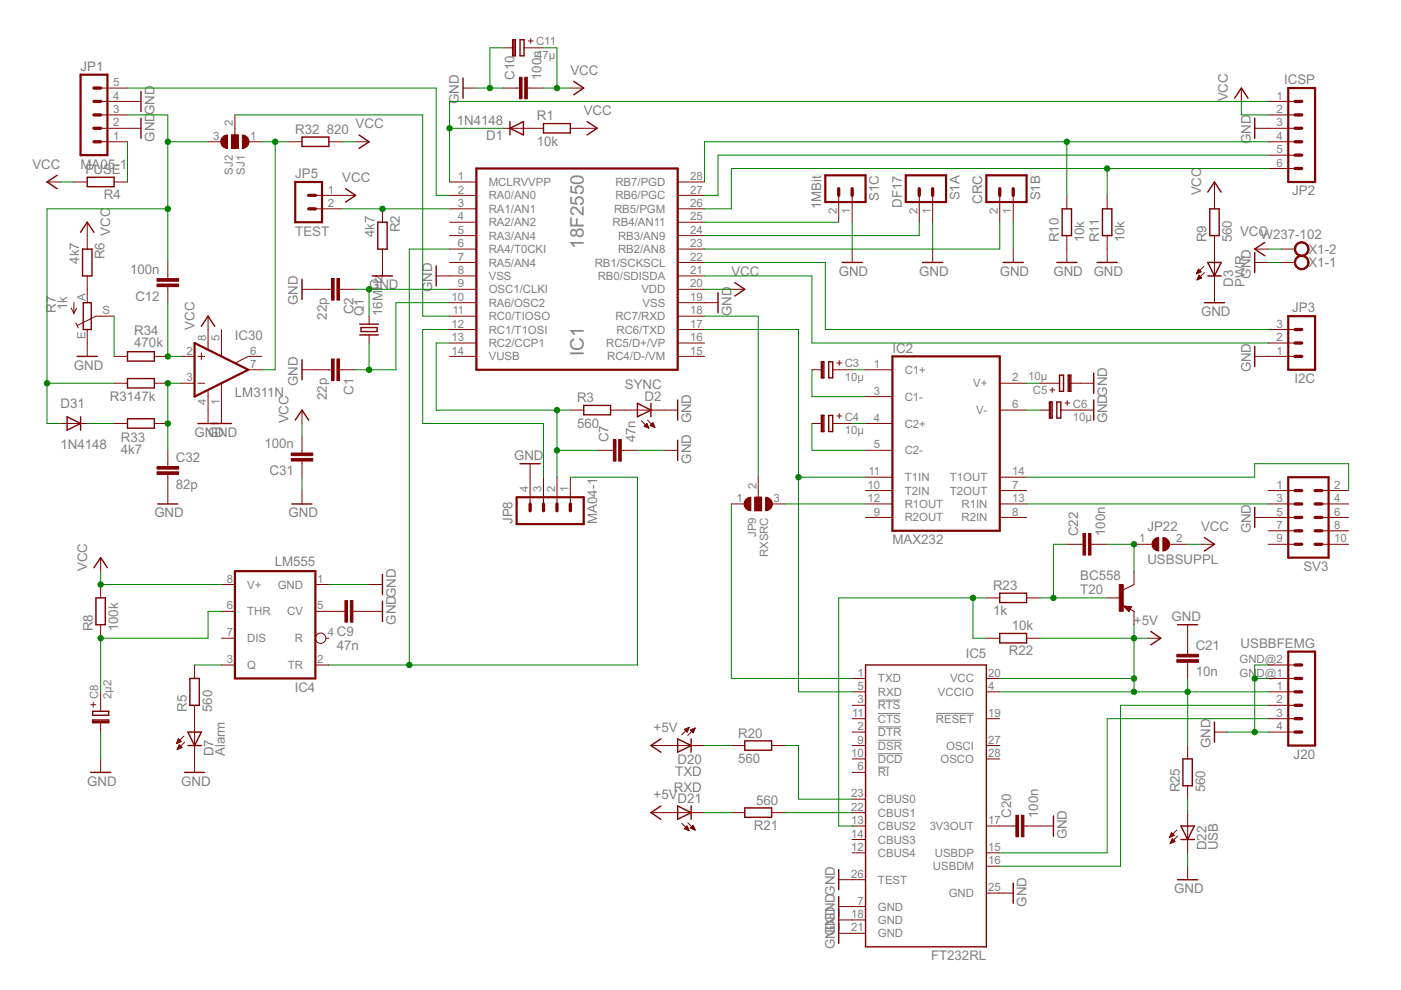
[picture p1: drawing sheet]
<svg xmlns="http://www.w3.org/2000/svg" width="297mm" height="210mm" viewBox="0 0 297 210" stroke-linecap="round" stroke-linejoin="round" font-family="sans-serif">
<defs><g id="words">
<g font-size="4.5" fill="#808080">
<text x="123.8" y="52.8" transform="rotate(-90 123.8 52.8)">18F2550</text>
<text x="123.8" y="75.6" transform="rotate(-90 123.8 75.6)">IC1</text>
</g>
<g font-size="3.2" fill="#808080">
<text x="17.1" y="15">JP1</text>
<text x="109.1" y="17" transform="rotate(-90 109.1 17)">C10</text>
<text x="114.8" y="17" transform="rotate(-90 114.8 17)">100n</text>
<text x="120.9" y="15.8">VCC</text>
<text x="272.2" y="17.8">ICSP</text>
<text x="97.3" y="22.1" transform="rotate(-90 97.3 22.1)">GND</text>
<text x="260.3" y="21.5" transform="rotate(-90 260.3 21.5)">VCC</text>
<text x="32.7" y="24.4" transform="rotate(-90 32.7 24.4)">GND</text>
<text x="62.6" y="28.4">R32</text>
<text x="69.3" y="28.3">820</text>
<text x="75.4" y="27.2">VCC</text>
<text x="96.8" y="26.6">1N4148</text>
<text x="103.1" y="29.7">D1</text>
<text x="113.8" y="25.5">R1</text>
<text x="123.8" y="24.4">VCC</text>
<text x="6.9" y="35.7">VCC</text>
<text x="17.1" y="35.7">MA05-1</text>
<text x="32.7" y="30" transform="rotate(-90 32.7 30)">GND</text>
<text x="113.8" y="30.9">10k</text>
<text x="265.2" y="30.6" transform="rotate(-90 265.2 30.6)">GND</text>
<text x="18.1" y="36.9">FUSE</text>
<text x="62.6" y="37.7">JP5</text>
<text x="72.6" y="38.6">VCC</text>
<text x="254.6" y="41.4" transform="rotate(-90 254.6 41.4)">VCC</text>
<text x="274" y="41.4">JP2</text>
<text x="22" y="42.3">R4</text>
<text x="174.1" y="44.4" transform="rotate(-90 174.1 44.4)">1MBit</text>
<text x="186.4" y="42.6" transform="rotate(-90 186.4 42.6)">S1C</text>
<text x="191.2" y="44" transform="rotate(-90 191.2 44)">DF17</text>
<text x="203.4" y="42.5" transform="rotate(-90 203.4 42.5)">S1A</text>
<text x="208.3" y="43.3" transform="rotate(-90 208.3 43.3)">CRC</text>
<text x="220.5" y="42.5" transform="rotate(-90 220.5 42.5)">S1B</text>
<text x="23.3" y="50" transform="rotate(-90 23.3 50)">VCC</text>
<text x="62.6" y="50">TEST</text>
<text x="79.4" y="50.2" transform="rotate(-90 79.4 50.2)">4k7</text>
<text x="84.8" y="49.3" transform="rotate(-90 84.8 49.3)">R2</text>
<text x="224.5" y="51.4" transform="rotate(-90 224.5 51.4)">R10</text>
<text x="229.9" y="51.4" transform="rotate(-90 229.9 51.4)">10k</text>
<text x="233.1" y="51.4" transform="rotate(-90 233.1 51.4)">R11</text>
<text x="238.4" y="51.4" transform="rotate(-90 238.4 51.4)">10k</text>
<text x="255.8" y="51.4" transform="rotate(-90 255.8 51.4)">R9</text>
<text x="261.2" y="51.4" transform="rotate(-90 261.2 51.4)">560</text>
<text x="262.9" y="50">VCC</text>
<text x="267.3" y="50.7">W237-102</text>
<text x="277.4" y="53.8">X1-2</text>
<text x="16.8" y="55.9" transform="rotate(-90 16.8 55.9)">4k7</text>
<text x="22.2" y="55" transform="rotate(-90 22.2 55)">R6</text>
<text x="27.6" y="58.1">100n</text>
<text x="155.1" y="58.5">VCC</text>
<text x="177.8" y="58.5">GND</text>
<text x="194.9" y="58.5">GND</text>
<text x="212" y="58.5">GND</text>
<text x="223.4" y="58.5">GND</text>
<text x="231.9" y="58.5">GND</text>
<text x="265.2" y="59.1" transform="rotate(-90 265.2 59.1)">GND</text>
<text x="277.4" y="56.6">X1-1</text>
<text x="14.2" y="65.7" transform="rotate(-90 14.2 65.7)">1k</text>
<text x="28.7" y="63.8">C12</text>
<text x="63.2" y="64.7" transform="rotate(-90 63.2 64.7)">GND</text>
<text x="78.2" y="61.3">GND</text>
<text x="91.6" y="61.9" transform="rotate(-90 91.6 61.9)">GND</text>
<text x="261.5" y="60.8" transform="rotate(-90 261.5 60.8)">D3</text>
<text x="263.9" y="60.8" transform="rotate(-90 263.9 60.8)">PWR</text>
<text x="11.8" y="66.4" transform="rotate(-90 11.8 66.4)">R7</text>
<text x="28.5" y="71">R34</text>
<text x="41.3" y="69.9" transform="rotate(-90 41.3 69.9)">VCC</text>
<text x="69.3" y="67.7" transform="rotate(-90 69.3 67.7)">22p</text>
<text x="75" y="66.6" transform="rotate(-90 75 66.6)">C2</text>
<text x="77.1" y="67" transform="rotate(-90 77.1 67)">Q1</text>
<text x="81.1" y="67" transform="rotate(-90 81.1 67)">16MHz</text>
<text x="155.1" y="67" transform="rotate(-90 155.1 67)">GND</text>
<text x="254.6" y="67">GND</text>
<text x="274" y="66.2">JP3</text>
<text x="28.5" y="73.6">470k</text>
<text x="49.8" y="72">IC30</text>
<text x="189.2" y="74.9">IC2</text>
<text x="15.7" y="78.4">GND</text>
<text x="63.2" y="81.8" transform="rotate(-90 63.2 81.8)">GND</text>
<text x="75" y="83.7" transform="rotate(-90 75 83.7)">C1</text>
<text x="132.5" y="82.5">SYNC</text>
<text x="265.2" y="79" transform="rotate(-90 265.2 79)">GND</text>
<text x="274.4" y="81.3">I2C</text>
<text x="12.8" y="86.4">D31</text>
<text x="23.3" y="84.9">R3147k</text>
<text x="49.8" y="84.1">LM311N</text>
<text x="61.2" y="89.8" transform="rotate(-90 61.2 89.8)">VCC</text>
<text x="69.3" y="84.8" transform="rotate(-90 69.3 84.8)">22p</text>
<text x="122.3" y="85.3">R3</text>
<text x="136.7" y="85">D2</text>
<text x="146.5" y="89.8" transform="rotate(-90 146.5 89.8)">GND</text>
<text x="234.7" y="89.8" transform="rotate(-90 234.7 89.8)">GNDGND</text>
<text x="12.8" y="95.2">1N4148</text>
<text x="25.6" y="93.8">R33</text>
<text x="41.3" y="92.6">GNGDND</text>
<text x="56" y="95.1">100n</text>
<text x="122.3" y="90.6">560</text>
<text x="129" y="93.8" transform="rotate(-90 129 93.8)">C7</text>
<text x="134.7" y="93.8" transform="rotate(-90 134.7 93.8)">47n</text>
<text x="25.6" y="96.3">4k7</text>
<text x="37.3" y="97.9">C32</text>
<text x="57.2" y="100.7">C31</text>
<text x="109" y="97.5">GND</text>
<text x="146.5" y="98.3" transform="rotate(-90 146.5 98.3)">GND</text>
<text x="37.3" y="103.6">82p</text>
<text x="32.7" y="109.7">GND</text>
<text x="61.2" y="109.7">GND</text>
<text x="108.7" y="111.1" transform="rotate(-90 108.7 111.1)">JP8</text>
<text x="126.6" y="111.1" transform="rotate(-90 126.6 111.1)">MA04-1</text>
<text x="228.6" y="113.7" transform="rotate(-90 228.6 113.7)">C22</text>
<text x="234.3" y="113.7" transform="rotate(-90 234.3 113.7)">100n</text>
<text x="243.3" y="112.5">JP22</text>
<text x="254.6" y="112.5">VCC</text>
<text x="265.2" y="113.1" transform="rotate(-90 265.2 113.1)">GND</text>
<text x="189.2" y="115.4">MAX232</text>
<text x="243.3" y="119.7">USBSUPPL</text>
<text x="18.5" y="121.1" transform="rotate(-90 18.5 121.1)">VCC</text>
<text x="58.3" y="120.1">LM555</text>
<text x="210.5" y="125.1">R23</text>
<text x="229" y="123.1">BC558</text>
<text x="229" y="125.9">T20</text>
<text x="276.3" y="121.1">SV3</text>
<text x="210.5" y="130.5">1k</text>
<text x="248.4" y="131.6">GND</text>
<text x="19.7" y="133.9" transform="rotate(-90 19.7 133.9)">R8</text>
<text x="25" y="133.9" transform="rotate(-90 25 133.9)">100k</text>
<text x="71.4" y="137.7">47n</text>
<text x="71.4" y="134.9">C9</text>
<text x="83.9" y="132.5" transform="rotate(-90 83.9 132.5)">GNDGND</text>
<text x="214.5" y="133.6">10k</text>
<text x="240.4" y="132.5">+5V</text>
<text x="253.5" y="137.7">C21</text>
<text x="263" y="137.3">USBBFEMG</text>
<text x="204.7" y="139.6">IC5</text>
<text x="213.9" y="139">R22</text>
<text x="253.5" y="143.4">10n</text>
<text x="62.5" y="146.7">IC4</text>
<text x="39.6" y="151" transform="rotate(-90 39.6 151)">R5</text>
<text x="45" y="151" transform="rotate(-90 45 151)">560</text>
<text x="138.6" y="155.2">+5V</text>
<text x="45.2" y="160.3" transform="rotate(-90 45.2 160.3)">D7</text>
<text x="47.7" y="160.3" transform="rotate(-90 47.7 160.3)">Alarm</text>
<text x="156.5" y="161.8">560</text>
<text x="156.5" y="156.4">R20</text>
<text x="256.6" y="158.6" transform="rotate(-90 256.6 158.6)">GND</text>
<text x="274.3" y="160.9">J20</text>
<text x="18.5" y="166.6">GND</text>
<text x="38.4" y="166.6">GND</text>
<text x="142.9" y="167.9">RXD</text>
<text x="143.2" y="164.5">TXD</text>
<text x="143.6" y="162.1">D20</text>
<text x="138.6" y="169.4">+5V</text>
<text x="143.6" y="170.3">D21</text>
<text x="160.3" y="170.6">560</text>
<text x="214.4" y="173.4" transform="rotate(-90 214.4 173.4)">C20</text>
<text x="220.1" y="173.4" transform="rotate(-90 220.1 173.4)">100n</text>
<text x="250.1" y="168" transform="rotate(-90 250.1 168)">R25</text>
<text x="255.5" y="168" transform="rotate(-90 255.5 168)">560</text>
<text x="159.9" y="176">R21</text>
<text x="226.2" y="178" transform="rotate(-90 226.2 178)">GND</text>
<text x="255.8" y="180.3" transform="rotate(-90 255.8 180.3)">D22</text>
<text x="258.2" y="180.3" transform="rotate(-90 258.2 180.3)">USB</text>
<text x="249" y="189.4">GND</text>
<text x="217.7" y="192.2" transform="rotate(-90 217.7 192.2)">GND</text>
<text x="177" y="201.3" transform="rotate(-90 177 201.3)">GNGDNGDNDGND</text>
<text x="197.4" y="203.6">FT232RL</text>
</g>
<g font-size="2.7" fill="#800000">
<text x="111.8" y="9.5">+C11</text>
<text x="177.3" y="77.8">+C3</text>
<text x="177.3" y="89.1">+C4</text>
<text x="225.7" y="86.3">+C6</text>
<text x="20.7" y="150.1" transform="rotate(-90 20.7 150.1)">+C8</text>
</g>
<g font-size="2.7" fill="#808080">
<text x="113.7" y="12.4">47µ</text>
<text x="24" y="24">3</text>
<text x="24" y="21.1">4</text>
<text x="24" y="18.3">5</text>
<text x="270.6" y="21.1">1</text>
<text x="270.6" y="24">2</text>
<text x="24" y="29.6">1</text>
<text x="24" y="26.8">2</text>
<text x="45.2" y="29.6">3</text>
<text x="49.4" y="26.8" transform="rotate(-90 49.4 26.8)">2</text>
<text x="53" y="29.6">1</text>
<text x="270.6" y="26.8">3</text>
<text x="270.6" y="29.6">4</text>
<text x="270.6" y="32.5">5</text>
<text x="270.6" y="35.3">6</text>
<text x="49.4" y="37" transform="rotate(-90 49.4 37)">SJ2</text>
<text x="51.9" y="37" transform="rotate(-90 51.9 37)">SJ1</text>
<text x="69.5" y="41">1</text>
<text x="97.1" y="38.2">1</text>
<text x="97.1" y="41">2</text>
<text x="103.6" y="39.4">MCLRVVPP</text>
<text x="130.5" y="39.4">RB7/PGD</text>
<text x="146.3" y="41">27</text>
<text x="146.3" y="38.2">28</text>
<text x="69.5" y="43.9">2</text>
<text x="97.1" y="46.7">4</text>
<text x="97.1" y="43.9">3</text>
<text x="103.6" y="48">RA2/AN2</text>
<text x="103.6" y="42.3">RA0/AN0</text>
<text x="103.6" y="45.1">RA1/AN1</text>
<text x="129.9" y="48">RB4/AN11</text>
<text x="130.2" y="45.1">RB5/PGM</text>
<text x="130.5" y="42.3">RB6/PGC</text>
<text x="146.3" y="46.7">25</text>
<text x="146.3" y="43.9">26</text>
<text x="177.4" y="45.4" transform="rotate(-90 177.4 45.4)">2</text>
<text x="180.3" y="45.4" transform="rotate(-90 180.3 45.4)">1</text>
<text x="194.5" y="45.4" transform="rotate(-90 194.5 45.4)">2</text>
<text x="197.3" y="45.4" transform="rotate(-90 197.3 45.4)">1</text>
<text x="211.6" y="45.4" transform="rotate(-90 211.6 45.4)">2</text>
<text x="214.4" y="45.4" transform="rotate(-90 214.4 45.4)">1</text>
<text x="97.1" y="52.4">6</text>
<text x="97.1" y="49.6">5</text>
<text x="103.6" y="53.7">RA4/T0CKI</text>
<text x="103.6" y="50.8">RA3/AN4</text>
<text x="131" y="53.7">RB2/AN8</text>
<text x="131" y="50.8">RB3/AN9</text>
<text x="146.3" y="52.4">23</text>
<text x="146.3" y="49.6">24</text>
<text x="97.1" y="55.3">7</text>
<text x="97.1" y="58.1">8</text>
<text x="103.6" y="56.5">RA5/AN4</text>
<text x="103.6" y="59.4">VSS</text>
<text x="126.1" y="56.5">RB1/SCKSCL</text>
<text x="126.7" y="59.4">RB0/SDISDA</text>
<text x="146.3" y="58.1">21</text>
<text x="146.3" y="55.3">22</text>
<text x="18.1" y="63.8" transform="rotate(-90 18.1 63.8)">A</text>
<text x="95.7" y="63.8">10</text>
<text x="97.1" y="60.9">9</text>
<text x="103.6" y="65">RA6/OSC2</text>
<text x="103.6" y="62.2">OSC1/CLKI</text>
<text x="136" y="62.2">VDD</text>
<text x="136.2" y="65">VSS</text>
<text x="146.3" y="63.8">19</text>
<text x="146.3" y="60.9">20</text>
<text x="18.1" y="71.9" transform="rotate(-90 18.1 71.9)">E</text>
<text x="21.7" y="66.6">S</text>
<text x="95.7" y="69.5">12</text>
<text x="95.9" y="66.6">11</text>
<text x="103.6" y="67.9">RC0/TIOSO</text>
<text x="103.6" y="70.7">RC1/T1OSI</text>
<text x="130.5" y="67.9">RC7/RXD</text>
<text x="130.7" y="70.7">RC6/TXD</text>
<text x="146.3" y="69.5">17</text>
<text x="146.3" y="66.6">18</text>
<text x="270.6" y="69.5">3</text>
<text x="39.5" y="75.2">2</text>
<text x="43.7" y="72.3" transform="rotate(-90 43.7 72.3)">8</text>
<text x="46.6" y="72.3" transform="rotate(-90 46.6 72.3)">5</text>
<text x="53" y="75.2">6</text>
<text x="95.7" y="72.3">13</text>
<text x="95.7" y="75.2">14</text>
<text x="103.6" y="73.6">RC2/CCP1</text>
<text x="103.6" y="76.4">VUSB</text>
<text x="128.5" y="73.6">RC5/D+/VP</text>
<text x="128.8" y="76.4">RC4/D-/VM</text>
<text x="146.3" y="75.2">15</text>
<text x="146.3" y="72.3">16</text>
<text x="270.6" y="75.2">1</text>
<text x="270.6" y="72.3">2</text>
<text x="39.5" y="80.9">3</text>
<text x="53" y="78">7</text>
<text x="179.1" y="80.7">10µ</text>
<text x="185.3" y="78">1</text>
<text x="185.3" y="83.7">3</text>
<text x="191.8" y="79.3">C1+</text>
<text x="206.3" y="82.1">V+</text>
<text x="214.6" y="80.9">2</text>
<text x="218" y="80.7">10µ</text>
<text x="219" y="83.5">C5+</text>
<text x="43.7" y="85.8" transform="rotate(-90 43.7 85.8)">4</text>
<text x="46.6" y="85.8" transform="rotate(-90 46.6 85.8)">1</text>
<text x="185.3" y="89.4">4</text>
<text x="191.8" y="85">C1-</text>
<text x="206.9" y="87.8">V-</text>
<text x="214.6" y="86.5">6</text>
<text x="227.5" y="89.2">10µ</text>
<text x="179.1" y="92.1">10µ</text>
<text x="185.3" y="95.1">5</text>
<text x="191.8" y="90.6">C2+</text>
<text x="184.1" y="100.8">11</text>
<text x="191.8" y="96.3">C2-</text>
<text x="214.6" y="100.8">14</text>
<text x="112" y="104.2" transform="rotate(-90 112 104.2)">4</text>
<text x="114.8" y="104.2" transform="rotate(-90 114.8 104.2)">3</text>
<text x="117.7" y="104.2" transform="rotate(-90 117.7 104.2)">2</text>
<text x="120.5" y="104.2" transform="rotate(-90 120.5 104.2)">1</text>
<text x="156.2" y="106.5">1</text>
<text x="160.4" y="103.6" transform="rotate(-90 160.4 103.6)">2</text>
<text x="164" y="106.5">3</text>
<text x="183.9" y="103.6">10</text>
<text x="183.9" y="106.5">12</text>
<text x="191.8" y="102">T1IN</text>
<text x="191.8" y="104.9">T2IN</text>
<text x="191.8" y="107.7">R1OUT</text>
<text x="201.4" y="102">T1OUT</text>
<text x="201.4" y="104.9">T2OUT</text>
<text x="203.9" y="107.7">R1IN</text>
<text x="214.6" y="103.6">7</text>
<text x="214.6" y="106.5">13</text>
<text x="270.6" y="103.6">1</text>
<text x="270.6" y="106.5">3</text>
<text x="282.9" y="103.6">2</text>
<text x="282.9" y="106.5">4</text>
<text x="160.3" y="113.9" transform="rotate(-90 160.3 113.9)">JP9</text>
<text x="185.3" y="109.3">9</text>
<text x="191.8" y="110.6">R2OUT</text>
<text x="203.9" y="110.6">R2IN</text>
<text x="214.6" y="109.3">8</text>
<text x="270.6" y="109.3">5</text>
<text x="270.6" y="112.2">7</text>
<text x="282.9" y="109.3">6</text>
<text x="282.9" y="112.2">8</text>
<text x="162.9" y="118.2" transform="rotate(-90 162.9 118.2)">RXSRC</text>
<text x="241.5" y="115">1</text>
<text x="249.4" y="115">2</text>
<text x="270.6" y="115">9</text>
<text x="282.9" y="115">10</text>
<text x="48.1" y="123.5">8</text>
<text x="52.4" y="124.8">V+</text>
<text x="58.9" y="124.8">GND</text>
<text x="67.3" y="123.5">1</text>
<text x="48.1" y="129.2">6</text>
<text x="52.4" y="130.5">THR</text>
<text x="60.9" y="130.5">CV</text>
<text x="67.3" y="129.2">5</text>
<text x="48.1" y="134.9">7</text>
<text x="52.4" y="136.2">DIS</text>
<text x="62.5" y="136.2">R</text>
<text x="69.5" y="134.9">4</text>
<text x="48.1" y="140.6">3</text>
<text x="52.4" y="141.9">Q</text>
<text x="61" y="141.9">TR</text>
<text x="67.3" y="140.6">2</text>
<text x="181.8" y="143.4">1</text>
<text x="209.5" y="143.4">20</text>
<text x="262.8" y="143.4">GN</text>
<text x="262.8" y="140.6">GND@2</text>
<text x="266.4" y="143.4">D@1</text>
<text x="23.6" y="148.3" transform="rotate(-90 23.6 148.3)">2µ2</text>
<text x="181.8" y="146.3">5</text>
<text x="181.8" y="149.1">3</text>
<text x="186.1" y="144.7">TXD</text>
<text x="186.1" y="147.5">RXD</text>
<text x="198.9" y="147.5">VCCIO</text>
<text x="201.4" y="144.7">VCC</text>
<text x="209.5" y="146.3">4</text>
<text x="270.6" y="146.3">1</text>
<text x="270.6" y="149.1">2</text>
<text x="180.6" y="152">11</text>
<text x="181.8" y="154.8">2</text>
<text x="186.1" y="150.4">RTS</text>
<text x="186.1" y="153.2">CTS</text>
<text x="198.4" y="153.2">RESET</text>
<text x="209.5" y="152">19</text>
<text x="270.6" y="152">3</text>
<text x="270.6" y="154.8">4</text>
<text x="180.5" y="160.5">10</text>
<text x="181.8" y="157.7">9</text>
<text x="186.1" y="156.1">DTR</text>
<text x="186.1" y="158.9">DSR</text>
<text x="186.1" y="161.8">DCD</text>
<text x="199.4" y="161.8">OSCO</text>
<text x="200.6" y="158.9">OSCI</text>
<text x="209.5" y="160.5">28</text>
<text x="209.5" y="157.7">27</text>
<text x="181.8" y="163.4">6</text>
<text x="186.1" y="164.6">RI</text>
<text x="180.5" y="169">23</text>
<text x="180.5" y="171.9">22</text>
<text x="186.1" y="170.3">CBUS0</text>
<text x="186.1" y="173.2">CBUS1</text>
<text x="180.5" y="174.7">13</text>
<text x="180.5" y="177.6">14</text>
<text x="186.1" y="176">CBUS2</text>
<text x="186.1" y="178.8">CBUS3</text>
<text x="197.1" y="176">3V3OUT</text>
<text x="209.5" y="174.7">17</text>
<text x="180.5" y="180.4">12</text>
<text x="186.1" y="181.7">CBUS4</text>
<text x="197.8" y="184.5">USBDM</text>
<text x="198.2" y="181.7">USBDP</text>
<text x="209.5" y="180.4">15</text>
<text x="209.5" y="183.3">16</text>
<text x="180.5" y="186.1">26</text>
<text x="181.8" y="191.8">7</text>
<text x="186.1" y="187.4">TEST</text>
<text x="201.2" y="190.2">GND</text>
<text x="209.5" y="189">25</text>
<text x="180.5" y="194.7">18</text>
<text x="180.5" y="197.5">21</text>
<text x="186.1" y="193.1">GND</text>
<text x="186.1" y="195.9">GND</text>
<text x="186.1" y="198.8">GND</text>
</g>
</g></defs>
<g fill="#808080" stroke="#808080" stroke-width=".21">
<path d="M186.1 148.4h4.8z"/>
<path d="M186.1 151.3h4.9z"/>
<path d="M186.1 154.1h5z"/>
<path d="M186.1 157h5.1z"/>
<path d="M186.1 159.8h5.2z"/>
<path d="M186.1 162.6h2.5z"/>
<path d="M198.4 151.3h8.1z"/>
</g>
<g fill="#800000" stroke="#800000" stroke-width=".21">
<path d="M95.3 64.2h5.7z"/>
<path d="M95.3 52.8h5.7z"/>
<path d="M95.3 38.6h5.7z"/>
<path d="M95.3 67h5.7z"/>
<path d="M95.3 69.9h5.7z"/>
<path d="M95.3 72.7h5.7z"/>
<path d="M95.3 47.1h5.7z"/>
<path d="M95.3 50h5.7z"/>
<path d="M95.3 61.3h5.7z"/>
<path d="M143.7 75.6h5.7z"/>
<path d="M143.7 72.7h5.7z"/>
<path d="M95.3 41.4h5.7z"/>
<path d="M143.7 69.9h5.7z"/>
<path d="M143.7 67h5.7z"/>
<path d="M143.7 58.5h5.7z"/>
<path d="M143.7 55.6h5.7z"/>
<path d="M143.7 52.8h5.7z"/>
<path d="M143.7 50h5.7z"/>
<path d="M143.7 47.1h5.7z"/>
<path d="M95.3 55.6h5.7z"/>
<path d="M95.3 58.5h5.7z"/>
<path d="M143.7 64.2h5.7z"/>
<path d="M95.3 75.6h5.7z"/>
<path d="M143.7 61.3h5.7z"/>
<path d="M143.7 44.3h5.7z"/>
<path d="M143.7 41.4h5.7z"/>
<path d="M143.7 38.6h5.7z"/>
<path d="M95.3 44.3h5.7z"/>
<path d="M183.5 78.4h5.7z"/>
<path d="M183.5 84.1h5.7z"/>
<path d="M183.5 89.8h5.7z"/>
<path d="M183.5 95.5h5.7z"/>
<path d="M183.5 101.2h5.7z"/>
<path d="M183.5 104h5.7z"/>
<path d="M183.5 106.8h5.7z"/>
<path d="M183.5 109.7h5.7z"/>
<path d="M212 81.3h5.7z"/>
<path d="M212 87h5.7z"/>
<path d="M212 101.2h5.7z"/>
<path d="M212 104h5.7z"/>
<path d="M212 106.8h5.7z"/>
<path d="M212 109.7h5.7z"/>
<path d="M172.1 78.4h2.3z"/>
<path d="M176.6 78.4h4.1z"/>
<path d="M172.1 89.8h2.3z"/>
<path d="M176.6 89.8h4.1z"/>
<path d="M226.8 81.3h2.2z"/>
<path d="M220.5 81.3h4.1z"/>
<path d="M220.5 87h2.3z"/>
<path d="M224.9 87h4.1z"/>
<path d="M149.4 64.2h2.8z"/>
<path d="M92.5 58.5h2.8z"/>
<path d="M64 61.3h2.9z"/>
<path d="M81.1 55.6v2.9z"/>
<path d="M140.8 95.5h2.9z"/>
<path d="M140.8 87h2.9z"/>
<path d="M251.8 132.5v2.8z"/>
<path d="M257.5 155.2h2.8z"/>
<path d="M177.8 192.2h2.9z"/>
<path d="M177.8 186.5h2.9z"/>
<path d="M177.8 197.9h2.9z"/>
<path d="M212 189.4h2.8z"/>
<path d="M177.8 195.1h2.9z"/>
<path d="M64 78.4h2.9z"/>
<path d="M229 81.3h2.9z"/>
<path d="M229 87h2.9z"/>
<path d="M78.3 67v1.7z"/>
<path d="M78.3 71v1.7z"/>
<path d="M72.6 61.3h2.8z"/>
<path d="M66.9 61.3h2.8z"/>
<path d="M72 61.3h.6z"/>
<path d="M69.7 61.3h.6z"/>
<path d="M72.6 78.4h2.8z"/>
<path d="M66.9 78.4h2.8z"/>
<path d="M72 78.4h.6z"/>
<path d="M69.7 78.4h.6z"/>
<path d="M81.1 52.8v2.8z"/>
<path d="M81.1 44.3v2.8z"/>
<path d="M129.5 87h2.8z"/>
<path d="M120.9 87h2.9z"/>
<path d="M126.6 95.5h2.9z"/>
<path d="M132.3 95.5h2.8z"/>
<path d="M129.5 95.5h.5z"/>
<path d="M131.7 95.5h.6z"/>
<path d="M138 87h2.8z"/>
<path d="M132.3 87h2.8z"/>
<path d="M135.1 87h2.9z"/>
<path d="M136 89.2l1.6 1.6z"/>
<path d="M137.3 89.1l1.6 1.5z"/>
<path d="M136.6 90.4l1 .4z"/>
<path d="M136.6 90.4l.5-.6z"/>
<path d="M137.1 89.8l.5 1z"/>
<path d="M137.3 90.7h.2z"/>
<path d="M137 90.5h.5z"/>
<path d="M136.6 90.4h.8z"/>
<path d="M136.7 90.3h.6z"/>
<path d="M136.8 90.1h.5z"/>
<path d="M137 90h.2z"/>
<path d="M137.9 90.2l1 .4z"/>
<path d="M137.9 90.2l.5-.6z"/>
<path d="M138.4 89.6l.5 1z"/>
<path d="M138.6 90.5h.2z"/>
<path d="M138.3 90.4h.4z"/>
<path d="M137.9 90.3h.8z"/>
<path d="M138 90.1h.6z"/>
<path d="M138.1 90h.5z"/>
<path d="M138.2 89.8h.3z"/>
<path d="M155.1 172.3h2.8z"/>
<path d="M163.6 172.3h2.9z"/>
<path d="M163.6 158.1h2.9z"/>
<path d="M155.1 158.1h2.8z"/>
<path d="M146.5 158.1h2.9z"/>
<path d="M140.8 158.1h2.9z"/>
<path d="M143.7 158.1h2.8z"/>
<path d="M144.5 155.8l1.6-1.6z"/>
<path d="M145.8 155.9l1.6-1.5z"/>
<path d="M145.1 154.6l1-.4z"/>
<path d="M145.1 154.6l.6 .6z"/>
<path d="M146.1 154.2l-.4 1z"/>
<path d="M145.5 155h.3z"/>
<path d="M145.3 154.9h.5z"/>
<path d="M145.2 154.7h.7z"/>
<path d="M145.2 154.6h.7z"/>
<path d="M145.5 154.5h.5z"/>
<path d="M145.9 154.3h.2z"/>
<path d="M146.4 154.8l1-.4z"/>
<path d="M146.4 154.8l.6 .6z"/>
<path d="M147.4 154.4l-.4 1z"/>
<path d="M146.7 155.2h.3z"/>
<path d="M146.6 155h.5z"/>
<path d="M146.5 154.9h.7z"/>
<path d="M146.5 154.7h.7z"/>
<path d="M146.8 154.6h.5z"/>
<path d="M147.2 154.5h.1z"/>
<path d="M146.5 172.3h2.9z"/>
<path d="M140.8 172.3h2.9z"/>
<path d="M143.7 172.3h2.8z"/>
<path d="M144.5 174.6l1.6 1.5z"/>
<path d="M145.8 174.4l1.6 1.6z"/>
<path d="M145.1 175.7l1 .4z"/>
<path d="M145.7 175.1l-.6 .6z"/>
<path d="M145.7 175.1l.4 1z"/>
<path d="M145.8 176h.2z"/>
<path d="M145.5 175.9h.5z"/>
<path d="M145.2 175.7h.7z"/>
<path d="M145.2 175.6h.7z"/>
<path d="M145.4 175.5h.4z"/>
<path d="M145.5 175.3h.3z"/>
<path d="M146.4 175.6l1 .4z"/>
<path d="M146.4 175.6l.6-.6z"/>
<path d="M147 175l.4 1z"/>
<path d="M147.1 175.9h.2z"/>
<path d="M146.8 175.7h.5z"/>
<path d="M146.5 175.6h.7z"/>
<path d="M146.5 175.5h.7z"/>
<path d="M146.6 175.3h.5z"/>
<path d="M146.8 175.2h.2z"/>
<path d="M212 175.1h2.8z"/>
<path d="M217.7 175.1h2.8z"/>
<path d="M214.8 175.1h.6z"/>
<path d="M217.1 175.1h.6z"/>
<path d="M220.5 175.1h2.9z"/>
<path d="M209.1 135.3h2.9z"/>
<path d="M217.7 135.3h2.8z"/>
<path d="M251.8 135.3v2.9z"/>
<path d="M251.8 141v2.8z"/>
<path d="M251.8 138.2v.5z"/>
<path d="M251.8 140.4v.6z"/>
<path d="M268.9 21.5h5.7z"/>
<path d="M268.9 24.4h5.7z"/>
<path d="M268.9 27.2h5.7z"/>
<path d="M268.9 30.1h5.7z"/>
<path d="M268.9 32.9h5.7z"/>
<path d="M268.9 35.7h5.7z"/>
<path d="M27 21.5h2.9z"/>
<path d="M27 27.2h2.9z"/>
<path d="M18.5 58.5v2.8z"/>
<path d="M18.5 50v2.8z"/>
<path d="M78.3 123.9h2.8z"/>
<path d="M78.3 129.6h2.8z"/>
<path d="M41.3 160.9v2.9z"/>
<path d="M21.3 160.9v2.9z"/>
<path d="M197.7 52.8v2.8z"/>
<path d="M214.8 52.8v2.8z"/>
<path d="M112.4 98.3v2.9z"/>
<path d="M266 109.7h2.9z"/>
<path d="M266 55.6h2.9z"/>
<path d="M18.5 72.7v2.9z"/>
<path d="M72.6 41.4h2.8z"/>
<path d="M21.3 118.2v2.9z"/>
<path d="M41.3 141v2.8z"/>
<path d="M41.3 149.5v2.9z"/>
<path d="M21.3 123.9v2.9z"/>
<path d="M21.3 132.5v2.8z"/>
<path d="M21.3 153v2.2z"/>
<path d="M21.3 146.7v4.1z"/>
<path d="M69.7 129.6h2.9z"/>
<path d="M75.4 129.6h2.9z"/>
<path d="M72.6 129.6h.5z"/>
<path d="M74.8 129.6h.6z"/>
<path d="M41.3 158.1v2.8z"/>
<path d="M41.3 152.4v2.8z"/>
<path d="M41.3 155.2v2.9z"/>
<path d="M39 156.1l-1.6 1.5z"/>
<path d="M39.1 157.4l-1.5 1.5z"/>
<path d="M37.8 156.7l-.4 .9z"/>
<path d="M37.8 156.7l.6 .5z"/>
<path d="M37.4 157.6l1-.4z"/>
<path d="M37.5 157.5h.2z"/>
<path d="M37.5 157.4h.5z"/>
<path d="M37.6 157.2h.8z"/>
<path d="M37.7 157.1h.6z"/>
<path d="M37.7 157h.5z"/>
<path d="M37.8 156.8h.2z"/>
<path d="M38 157.9l-.4 1z"/>
<path d="M38 157.9l.6 .6z"/>
<path d="M37.6 158.9l1-.4z"/>
<path d="M37.6 158.8h.3z"/>
<path d="M37.7 158.6h.5z"/>
<path d="M37.7 158.5h.9z"/>
<path d="M37.8 158.3h.6z"/>
<path d="M37.9 158.2h.4z"/>
<path d="M37.9 158.1h.2z"/>
<path d="M194.9 41.4v5.7z"/>
<path d="M197.7 41.4v5.7z"/>
<path d="M212 41.4v5.7z"/>
<path d="M214.8 41.4v5.7z"/>
<path d="M120.9 101.2v5.6z"/>
<path d="M118.1 101.2v5.6z"/>
<path d="M115.2 101.2v5.6z"/>
<path d="M112.4 101.2v5.6z"/>
<path d="M266 75.6h2.9z"/>
<path d="M263.2 18.7v2.8z"/>
<path d="M266 27.2h2.9z"/>
<path d="M155.1 61.3h2.8z"/>
<path d="M217.7 126.8h2.8z"/>
<path d="M209.1 126.8h2.9z"/>
<path d="M226.2 115.4h2.8z"/>
<path d="M231.9 115.4h2.8z"/>
<path d="M229 115.4h.6z"/>
<path d="M231.3 115.4h.6z"/>
<path d="M254.7 115.4h2.8z"/>
<path d="M266 52.8h2.9z"/>
<path d="M109.5 27.2h2.9z"/>
<path d="M106.7 27.2h2.8z"/>
<path d="M120.9 27.2h2.9z"/>
<path d="M112.4 27.2h2.8z"/>
<path d="M123.8 27.2h2.8z"/>
<path d="M257.5 38.6v2.8z"/>
<path d="M251.8 183.7v2.8z"/>
<path d="M257.5 61.3v2.9z"/>
<path d="M257.5 58.5v2.8z"/>
<path d="M257.5 52.8v2.8z"/>
<path d="M257.5 55.6v2.9z"/>
<path d="M255.2 56.5l-1.5 1.6z"/>
<path d="M255.4 57.8l-1.6 1.6z"/>
<path d="M254.1 57.1l-.4 1z"/>
<path d="M254.1 57.1l.6 .5z"/>
<path d="M253.7 58.1l1-.5z"/>
<path d="M253.7 58h.1z"/>
<path d="M253.7 57.9h.4z"/>
<path d="M253.8 57.7h.7z"/>
<path d="M253.9 57.6h.7z"/>
<path d="M253.9 57.4h.5z"/>
<path d="M254 57.3h.3z"/>
<path d="M254 57.2h.2z"/>
<path d="M254.2 58.4l-.4 1z"/>
<path d="M254.2 58.4l.6 .5z"/>
<path d="M253.8 59.4l1-.5z"/>
<path d="M253.8 59.2h.2z"/>
<path d="M253.9 59.1h.4z"/>
<path d="M254 59h.7z"/>
<path d="M254 58.8h.7z"/>
<path d="M254.1 58.7h.5z"/>
<path d="M254.1 58.5h.3z"/>
<path d="M251.8 178v2.8z"/>
<path d="M251.8 172.3v2.8z"/>
<path d="M251.8 175.1v2.9z"/>
<path d="M249.5 176l-1.5 1.5z"/>
<path d="M249.7 177.3l-1.6 1.5z"/>
<path d="M248.4 176.6l-.4 .9z"/>
<path d="M248.4 176.6l.6 .5z"/>
<path d="M248 177.5l1-.4z"/>
<path d="M248 177.4h.3z"/>
<path d="M248.1 177.2h.5z"/>
<path d="M248.2 177.1h.7z"/>
<path d="M248.2 177h.6z"/>
<path d="M248.3 176.8h.4z"/>
<path d="M248.3 176.7h.2z"/>
<path d="M248.5 177.8l-.4 1z"/>
<path d="M248.5 177.8l.6 .6z"/>
<path d="M248.1 178.8l1-.4z"/>
<path d="M248.2 178.6h.3z"/>
<path d="M248.2 178.5h.7z"/>
<path d="M248.3 178.4h.8z"/>
<path d="M248.4 178.2h.5z"/>
<path d="M248.4 178.1h.4z"/>
<path d="M248.5 177.9h.1z"/>
<path d="M257.5 41.4v2.9z"/>
<path d="M257.5 50v2.8z"/>
<path d="M251.8 158.1v2.8z"/>
<path d="M251.8 166.6v2.8z"/>
<path d="M271.7 55.6h2.9z"/>
<path d="M271.7 52.8h2.9z"/>
<path d="M64 104v2.8z"/>
<path d="M64 87v2.8z"/>
<path d="M32.7 81.3h2.9z"/>
<path d="M24.2 81.3h2.8z"/>
<path d="M35.6 104v2.8z"/>
<path d="M64 98.3v2.9z"/>
<path d="M64 92.6v2.9z"/>
<path d="M64 97.7v.6z"/>
<path d="M64 95.5v.6z"/>
<path d="M44.1 30.1h2.8z"/>
<path d="M52.6 30.1h2.9z"/>
<path d="M49.1 28.6v2.9z"/>
<path d="M49.1 28.6h.7z"/>
<path d="M49.8 28.6h.7z"/>
<path d="M50.5 28.6v2.9z"/>
<path d="M49.8 24.4v2.8z"/>
<path d="M49.1 31.5h1.4z"/>
<path d="M49.8 27.2v1.4z"/>
<path d="M106.7 18.7h2.8z"/>
<path d="M112.4 18.7h2.8z"/>
<path d="M109.5 18.7h.6z"/>
<path d="M111.8 18.7h.6z"/>
<path d="M98.2 18.7h2.8z"/>
<path d="M120.9 18.7h2.9z"/>
<path d="M21.3 30.1h5.7z"/>
<path d="M21.3 27.2h5.7z"/>
<path d="M21.3 24.4h5.7z"/>
<path d="M21.3 21.5h5.7z"/>
<path d="M21.3 18.7h5.7z"/>
<path d="M10 38.6h2.8z"/>
<path d="M15.7 38.6h2.8z"/>
<path d="M24.2 38.6h2.8z"/>
<path d="M268.9 146.7h5.7z"/>
<path d="M268.9 149.5h5.7z"/>
<path d="M268.9 152.4h5.7z"/>
<path d="M268.9 155.2h5.7z"/>
<path d="M268.9 143.8h5.7z"/>
<path d="M268.9 141h5.7z"/>
<path d="M209.1 143.8h2.9z"/>
<path d="M209.1 175.1h2.9z"/>
<path d="M209.1 180.8h2.9z"/>
<path d="M209.1 183.7h2.9z"/>
<path d="M209.1 160.9h2.9z"/>
<path d="M209.1 158.1h2.9z"/>
<path d="M180.7 192.2h2.8z"/>
<path d="M180.7 143.8h2.8z"/>
<path d="M180.7 146.7h2.8z"/>
<path d="M180.7 149.5h2.8z"/>
<path d="M180.7 152.4h2.8z"/>
<path d="M180.7 155.2h2.8z"/>
<path d="M180.7 158.1h2.8z"/>
<path d="M180.7 160.9h2.8z"/>
<path d="M180.7 163.8h2.8z"/>
<path d="M180.7 169.4h2.8z"/>
<path d="M180.7 172.3h2.8z"/>
<path d="M180.7 175.1h2.8z"/>
<path d="M180.7 178h2.8z"/>
<path d="M180.7 180.8h2.8z"/>
<path d="M209.1 146.7h2.9z"/>
<path d="M209.1 152.4h2.9z"/>
<path d="M209.1 189.4h2.9z"/>
<path d="M180.7 195.1h2.8z"/>
<path d="M180.7 186.5h2.8z"/>
<path d="M180.7 197.9h2.8z"/>
<path d="M243.3 135.3h2.8z"/>
<path d="M138 158.1h2.8z"/>
<path d="M138 172.3h2.8z"/>
<path d="M35.6 95.5v2.8z"/>
<path d="M35.6 101.2v2.8z"/>
<path d="M35.6 98.3v.6z"/>
<path d="M35.6 100.6v.6z"/>
<path d="M18.5 61.3v2.9z"/>
<path d="M18.5 69.9v2.8z"/>
<path d="M21.3 67h2.9z"/>
<path d="M20.3 67h1z"/>
<path d="M16.4 69l3.9-2z"/>
<path d="M15.7 64.2v2.3z"/>
<path d="M15.1 65.3l.6 1.2z"/>
<path d="M16.2 65.3l-.5 1.2z"/>
<path d="M16.1 68.5l.5 1z"/>
<path d="M106.7 10.1h2.3z"/>
<path d="M111.1 10.1h4.1z"/>
<path d="M268.9 104h5.7z"/>
<path d="M268.9 106.8h5.7z"/>
<path d="M268.9 109.7h5.7z"/>
<path d="M280.2 104h5.7z"/>
<path d="M280.2 106.8h5.7z"/>
<path d="M280.2 109.7h5.7z"/>
<path d="M268.9 112.5h5.7z"/>
<path d="M268.9 115.4h5.7z"/>
<path d="M280.2 112.5h5.7z"/>
<path d="M280.2 115.4h5.7z"/>
<path d="M66.9 44.3h5.7z"/>
<path d="M66.9 41.4h5.7z"/>
<path d="M177.8 41.4v5.7z"/>
<path d="M180.7 41.4v5.7z"/>
<path d="M180.7 52.8v2.8z"/>
<path d="M234.7 126.8h2.9z"/>
<path d="M240.4 129.6v2.9z"/>
<path d="M240.4 121.1v2.8z"/>
<path d="M239.9 128.7l-.5 1z"/>
<path d="M238.1 128.4l1.3 1.3z"/>
<path d="M238.1 128.4l1.8 .3z"/>
<path d="M239.6 129.2l.8 .4z"/>
<path d="M238.1 125.1l2.3-1.2z"/>
<path d="M268.9 75.6h5.7z"/>
<path d="M268.9 72.7h5.7z"/>
<path d="M268.9 69.9h5.7z"/>
<path d="M66.9 141h2.8z"/>
<path d="M46.9 141h2.9z"/>
<path d="M69.1 135.3h.6z"/>
<path d="M66.9 129.6h2.8z"/>
<path d="M46.9 129.6h2.9z"/>
<path d="M46.9 135.3h2.9z"/>
<path d="M46.9 123.9h2.9z"/>
<path d="M66.9 123.9h2.8z"/>
<path d="M226.2 41.4v2.9z"/>
<path d="M226.2 50v2.8z"/>
<path d="M234.7 41.4v2.9z"/>
<path d="M234.7 50v2.8z"/>
<path d="M226.2 52.8v2.8z"/>
<path d="M234.7 52.8v2.8z"/>
<path d="M18.5 47.1v2.9z"/>
<path d="M52.6 75.6h2.9z"/>
<path d="M38.4 81.3h2.9z"/>
<path d="M38.4 75.6h2.9z"/>
<path d="M46.9 69.9v2.8z"/>
<path d="M52.6 78.4h2.9z"/>
<path d="M46.9 84.1v2.9z"/>
<path d="M42.7 74.8v1.5z"/>
<path d="M42 75.6h1.4z"/>
<path d="M42 81.3h1.4z"/>
<path d="M44.1 72.7v1.4z"/>
<path d="M46.9 72.7v2.8z"/>
<path d="M46.9 81.3v2.8z"/>
<path d="M49.9 77l2.7-1.4z"/>
<path d="M44.1 82.8v1.3z"/>
<path d="M44.1 69.9v2.8z"/>
<path d="M44.1 84.1v2.9z"/>
<path d="M44.1 87v2.8z"/>
<path d="M46.9 87v2.8z"/>
<path d="M44.1 67v2.9z"/>
<path d="M32.7 89.8h2.9z"/>
<path d="M24.2 89.8h2.8z"/>
<path d="M12.8 89.8h2.9z"/>
<path d="M15.7 89.8h2.8z"/>
<path d="M32.7 75.6h2.9z"/>
<path d="M24.2 75.6h2.8z"/>
<path d="M35.6 61.3v2.9z"/>
<path d="M35.6 55.6v2.9z"/>
<path d="M35.6 60.8v.5z"/>
<path d="M35.6 58.5v.6z"/>
<path d="M61.2 30.1h2.8z"/>
<path d="M69.7 30.1h2.9z"/>
<path d="M75.4 30.1h2.9z"/>
<path d="M163.6 106.8h2.9z"/>
<path d="M155.1 106.8h2.8z"/>
<path d="M161.5 105.4v2.9z"/>
<path d="M160.8 105.4h.7z"/>
<path d="M160 105.4h.8z"/>
<path d="M160 105.4v2.9z"/>
<path d="M160.8 101.2v2.8z"/>
<path d="M160 108.3h1.5z"/>
<path d="M160.8 104v1.4z"/>
<path d="M249 115.4h2.8z"/>
<path d="M240.4 115.4h2.9z"/>
<path d="M248 115.4h1z"/>
<path d="M243.3 115.4h1z"/>
<path d="M274.8 54.6a1.57 1.57 0 0 1 2.5 .2 1.57 1.57 0 0 1-.9 2.3 1.57 1.57 0 0 1-2-1.5h.3a1.28 1.28 0 0 1 1.8-1.1 1.28 1.28 0 0 1 .3 2.1 1.28 1.28 0 0 1-2.1-.6v-.4h-.3z" fill-rule="evenodd"/>
<path d="M274.8 51.8a1.57 1.57 0 0 1 2.5 .1 1.57 1.57 0 0 1-.9 2.4 1.57 1.57 0 0 1-2-1.5h.3a1.28 1.28 0 0 1 1.8-1.2 1.28 1.28 0 0 1 .3 2.2 1.28 1.28 0 0 1-2.1-.7v-.3h-.3z" fill-rule="evenodd"/>
<path d="M47.2 29l.6-.3 .4-.1v2.9a1.42 1.42 0 0 1-1.3-.9 1.42 1.42 0 0 1 .3-1.6z" fill-rule="evenodd"/>
<path d="M51.4 28.6a1.43 1.43 0 0 1 1.4 1.4 1.43 1.43 0 0 1-1.4 1.5z" fill-rule="evenodd"/>
<path d="M162.3 105.4a1.43 1.43 0 0 1 1.5 1.5 1.43 1.43 0 0 1-1.5 1.4z" fill-rule="evenodd"/>
<path d="M158.2 105.9l1-.5v2.9a1.43 1.43 0 0 1-1.3-.9 1.43 1.43 0 0 1 .3-1.5z" fill-rule="evenodd"/>
<path d="M246.5 114a1.42 1.42 0 0 1 1.5 1.4 1.42 1.42 0 0 1-1.5 1.4z" fill-rule="evenodd"/>
<path d="M244.7 114.4l.5-.4h.5v2.8a1.43 1.43 0 0 1-1.3-.9 1.43 1.43 0 0 1 .3-1.5z" fill-rule="evenodd"/>
</g>
<g fill="#800000" stroke="#800000" stroke-width=".47">
<path d="M101 78.4h42.7z"/>
<path d="M143.7 35.7v42.7z"/>
<path d="M101 35.7h42.7z"/>
<path d="M101 35.7v42.7z"/>
<path d="M189.2 75.6h22.8z"/>
<path d="M212 75.6v36.9z"/>
<path d="M189.2 112.5h22.8z"/>
<path d="M189.2 75.6v36.9z"/>
<path d="M273.1 18.7h5.7z"/>
<path d="M278.8 18.7v19.9z"/>
<path d="M273.1 18.7v19.9z"/>
<path d="M273.1 38.6h5.7z"/>
<path d="M192 37.2v5.6z"/>
<path d="M192 37.2h8.6z"/>
<path d="M192 42.8h8.6z"/>
<path d="M200.6 37.2v5.6z"/>
<path d="M209.1 37.2v5.6z"/>
<path d="M209.1 37.2h8.6z"/>
<path d="M209.1 42.8h8.6z"/>
<path d="M217.7 37.2v5.6z"/>
<path d="M123.8 105.4v5.7z"/>
<path d="M109.5 111.1h14.3z"/>
<path d="M109.5 105.4h14.3z"/>
<path d="M109.5 105.4v5.7z"/>
<path d="M17.1 32.9h5.7z"/>
<path d="M17.1 15.8v17.1z"/>
<path d="M22.8 15.8v17.1z"/>
<path d="M17.1 15.8h5.7z"/>
<path d="M273.1 138.2h5.7z"/>
<path d="M278.8 138.2v19.9z"/>
<path d="M273.1 138.2v19.9z"/>
<path d="M273.1 158.1h5.7z"/>
<path d="M273.1 101.2h8.6z"/>
<path d="M281.7 101.2v17z"/>
<path d="M273.1 101.2v17z"/>
<path d="M273.1 118.2h8.6z"/>
<path d="M62.6 47.1h5.7z"/>
<path d="M62.6 38.6v8.5z"/>
<path d="M68.3 38.6v8.5z"/>
<path d="M62.6 38.6h5.7z"/>
<path d="M175 37.2v5.6z"/>
<path d="M175 37.2h8.5z"/>
<path d="M175 42.8h8.5z"/>
<path d="M183.5 37.2v5.6z"/>
<path d="M273.1 78.4h5.7z"/>
<path d="M278.8 67v11.4z"/>
<path d="M273.1 67v11.4z"/>
<path d="M273.1 67h5.7z"/>
<path d="M49.8 121.1h17.1z"/>
<path d="M49.8 121.1v22.7z"/>
<path d="M49.8 143.8h17.1z"/>
<path d="M66.9 121.1v22.7z"/>
<path d="M41.3 72.7v11.4z"/>
<path d="M41.3 72.7l11.3 5.7z"/>
<path d="M41.3 84.1l11.3-5.7z"/>
</g>
<g fill="#800000" stroke="#800000" stroke-width=".3">
<path d="M174.4 76.7v3.4z"/>
<path d="M175.7 76.7v3.4z"/>
<path d="M175.7 80.1h.9z"/>
<path d="M175.7 76.7h.9z"/>
<path d="M176.6 76.7v1.7z"/>
<path d="M176.6 78.4v1.7z"/>
<path d="M174.1 76.7h.3z"/>
<path d="M174.4 76.7h.3z"/>
<path d="M174.7 76.7v3.4z"/>
<path d="M174.1 80.1h.6z"/>
<path d="M174.1 76.7v3.4z"/>
<path d="M174.4 88.1v3.4z"/>
<path d="M175.7 88.1v3.4z"/>
<path d="M175.7 91.5h.9z"/>
<path d="M175.7 88.1h.9z"/>
<path d="M176.6 88.1v1.7z"/>
<path d="M176.6 89.8v1.7z"/>
<path d="M174.1 88.1h.3z"/>
<path d="M174.4 88.1h.3z"/>
<path d="M174.7 88.1v3.4z"/>
<path d="M174.1 91.5h.6z"/>
<path d="M174.1 88.1v3.4z"/>
<path d="M226.8 79.5v3.5z"/>
<path d="M225.5 79.5v3.5z"/>
<path d="M224.6 79.5h.9z"/>
<path d="M224.6 83h.9z"/>
<path d="M224.6 81.3v1.7z"/>
<path d="M224.6 79.5v1.8z"/>
<path d="M226.8 83h.3z"/>
<path d="M226.5 83h.3z"/>
<path d="M226.5 79.5v3.5z"/>
<path d="M226.5 79.5h.6z"/>
<path d="M227.1 79.5v3.5z"/>
<path d="M222.8 85.2v3.4z"/>
<path d="M224.1 85.2v3.4z"/>
<path d="M224.1 88.6h.8z"/>
<path d="M224.1 85.2h.8z"/>
<path d="M224.9 85.2v1.8z"/>
<path d="M224.9 87v1.6z"/>
<path d="M222.5 85.2h.3z"/>
<path d="M222.8 85.2h.3z"/>
<path d="M223.1 85.2v3.4z"/>
<path d="M222.5 88.6h.6z"/>
<path d="M222.5 85.2v3.4z"/>
<path d="M152.2 62.1v4.2z"/>
<path d="M92.5 56.4v4.2z"/>
<path d="M64 59.2v4.3z"/>
<path d="M79 58.5h4.2z"/>
<path d="M143.7 93.3v4.3z"/>
<path d="M143.7 84.8v4.3z"/>
<path d="M249.7 132.5h4.2z"/>
<path d="M257.5 153.1v4.3z"/>
<path d="M177.8 190.1v4.2z"/>
<path d="M177.8 184.4v4.3z"/>
<path d="M177.8 195.8v4.2z"/>
<path d="M214.8 187.2v4.3z"/>
<path d="M177.8 192.9v4.3z"/>
<path d="M64 76.3v4.2z"/>
<path d="M231.9 79.1v4.3z"/>
<path d="M231.9 84.8v4.3z"/>
<path d="M76.5 70.3h3.4z"/>
<path d="M79.9 69.4v.9z"/>
<path d="M76.5 69.4h3.4z"/>
<path d="M76.5 69.4v.9z"/>
<path d="M76.3 68.7h3.9z"/>
<path d="M76.3 71h3.9z"/>
<path d="M80.1 47.1v5.7z"/>
<path d="M82.1 47.1v5.7z"/>
<path d="M80.1 52.8h2z"/>
<path d="M80.1 47.1h2z"/>
<path d="M123.8 87.9h5.7z"/>
<path d="M123.8 86h5.7z"/>
<path d="M129.5 86v1.9z"/>
<path d="M123.8 86v1.9z"/>
<path d="M135.1 85.5l2.9 1.5z"/>
<path d="M135.1 88.4l2.9-1.4z"/>
<path d="M138 85.5v1.5z"/>
<path d="M138 87v1.4z"/>
<path d="M135.1 85.5v1.5z"/>
<path d="M135.1 87v1.4z"/>
<path d="M157.9 171.3h5.7z"/>
<path d="M157.9 173.3h5.7z"/>
<path d="M157.9 171.3v2z"/>
<path d="M163.6 171.3v2z"/>
<path d="M157.9 159.1h5.7z"/>
<path d="M157.9 157.1h5.7z"/>
<path d="M163.6 157.1v2z"/>
<path d="M157.9 157.1v2z"/>
<path d="M143.7 159.5l2.8-1.4z"/>
<path d="M143.7 156.7l2.8 1.4z"/>
<path d="M146.5 158.1v1.4z"/>
<path d="M146.5 156.7v1.4z"/>
<path d="M143.7 158.1v1.4z"/>
<path d="M143.7 156.7v1.4z"/>
<path d="M143.7 170.9l2.8 1.4z"/>
<path d="M143.7 173.7l2.8-1.4z"/>
<path d="M146.5 170.9v1.4z"/>
<path d="M146.5 172.3v1.4z"/>
<path d="M143.7 170.9v1.4z"/>
<path d="M143.7 172.3v1.4z"/>
<path d="M223.4 173v4.3z"/>
<path d="M212 134.3h5.7z"/>
<path d="M212 136.3h5.7z"/>
<path d="M212 134.3v2z"/>
<path d="M217.7 134.3v2z"/>
<path d="M29.9 19.4v4.2z"/>
<path d="M29.9 25.1v4.2z"/>
<path d="M17.5 52.8v5.7z"/>
<path d="M19.5 52.8v5.7z"/>
<path d="M17.5 58.5h2z"/>
<path d="M17.5 52.8h2z"/>
<path d="M81.1 121.8v4.3z"/>
<path d="M81.1 127.5v4.3z"/>
<path d="M39.1 163.8h4.3z"/>
<path d="M19.2 163.8h4.3z"/>
<path d="M195.6 55.6h4.3z"/>
<path d="M212.7 55.6h4.3z"/>
<path d="M110.3 98.3h4.2z"/>
<path d="M266 107.6v4.2z"/>
<path d="M266 53.5v4.3z"/>
<path d="M16.4 75.6h4.2z"/>
<path d="M73.3 42.8l2.1-1.4z"/>
<path d="M73.3 40l2.1 1.4z"/>
<path d="M21.3 118.2l1.5 2.2z"/>
<path d="M21.3 118.2l-1.4 2.2z"/>
<path d="M42.2 143.8v5.7z"/>
<path d="M40.3 143.8v5.7z"/>
<path d="M40.3 143.8h1.9z"/>
<path d="M40.3 149.5h1.9z"/>
<path d="M22.3 126.8v5.7z"/>
<path d="M20.3 126.8v5.7z"/>
<path d="M20.3 126.8h2z"/>
<path d="M20.3 132.5h2z"/>
<path d="M19.6 153h3.5z"/>
<path d="M19.6 151.7h3.5z"/>
<path d="M23.1 150.8v.9z"/>
<path d="M19.6 150.8v.9z"/>
<path d="M19.6 150.8h1.7z"/>
<path d="M21.3 150.8h1.8z"/>
<path d="M19.6 153v.2z"/>
<path d="M19.6 152.7v.3z"/>
<path d="M19.6 152.7h3.5z"/>
<path d="M23.1 152.7v.5z"/>
<path d="M19.6 153.2h3.5z"/>
<path d="M42.7 155.2l-1.4 2.9z"/>
<path d="M39.8 155.2l1.5 2.9z"/>
<path d="M41.3 158.1h1.4z"/>
<path d="M39.8 158.1h1.5z"/>
<path d="M41.3 155.2h1.4z"/>
<path d="M39.8 155.2h1.5z"/>
<path d="M266 73.4v4.3z"/>
<path d="M263.2 18.7l1.4 2.1z"/>
<path d="M263.2 18.7l-1.4 2.1z"/>
<path d="M266 25.1v4.2z"/>
<path d="M155.8 62.8l2.1-1.5z"/>
<path d="M155.8 59.9l2.1 1.4z"/>
<path d="M212 127.8h5.7z"/>
<path d="M212 125.8h5.7z"/>
<path d="M217.7 125.8v2z"/>
<path d="M212 125.8v2z"/>
<path d="M255.4 116.8l2.1-1.4z"/>
<path d="M255.4 114l2.1 1.4z"/>
<path d="M266 52.8l2.2 1.4z"/>
<path d="M266 52.8l2.2-1.4z"/>
<path d="M108.1 27.2l2.9-1.4z"/>
<path d="M108.1 27.2l2.9 1.4z"/>
<path d="M108.1 27.2v1.4z"/>
<path d="M111 25.8v2.8z"/>
<path d="M108.1 25.8v1.4z"/>
<path d="M115.2 28.2h5.7z"/>
<path d="M115.2 26.2h5.7z"/>
<path d="M120.9 26.2v2z"/>
<path d="M115.2 26.2v2z"/>
<path d="M124.5 28.6l2.1-1.4z"/>
<path d="M124.5 25.8l2.1 1.4z"/>
<path d="M257.5 38.6l1.4 2.1z"/>
<path d="M257.5 38.6l-1.4 2.1z"/>
<path d="M249.7 186.5h4.2z"/>
<path d="M255.4 64.2h4.2z"/>
<path d="M258.9 55.6l-1.4 2.9z"/>
<path d="M256.1 55.6l1.4 2.9z"/>
<path d="M257.5 58.5h1.4z"/>
<path d="M256.1 58.5h1.4z"/>
<path d="M257.5 55.6h1.4z"/>
<path d="M256.1 55.6h1.4z"/>
<path d="M253.2 175.1l-1.4 2.9z"/>
<path d="M250.4 175.1l1.4 2.9z"/>
<path d="M251.8 178h1.4z"/>
<path d="M250.4 178h1.4z"/>
<path d="M251.8 175.1h1.4z"/>
<path d="M250.4 175.1h1.4z"/>
<path d="M258.5 44.3v5.7z"/>
<path d="M256.5 44.3v5.7z"/>
<path d="M256.5 44.3h2z"/>
<path d="M256.5 50h2z"/>
<path d="M252.8 160.9v5.7z"/>
<path d="M250.8 160.9v5.7z"/>
<path d="M250.8 160.9h2z"/>
<path d="M250.8 166.6h2z"/>
<path d="M61.9 106.8h4.2z"/>
<path d="M64 87l1.4 2.1z"/>
<path d="M64 87l-1.4 2.1z"/>
<path d="M27 82.3h5.7z"/>
<path d="M27 80.3h5.7z"/>
<path d="M32.7 80.3v2z"/>
<path d="M27 80.3v2z"/>
<path d="M33.4 106.8h4.3z"/>
<path d="M98.2 16.5v4.3z"/>
<path d="M121.6 20.1l2.2-1.4z"/>
<path d="M121.6 17.3l2.2 1.4z"/>
<path d="M10 38.6l2.1 1.4z"/>
<path d="M10 38.6l2.1-1.4z"/>
<path d="M18.5 37.6h5.7z"/>
<path d="M18.5 39.6h5.7z"/>
<path d="M18.5 37.6v2z"/>
<path d="M24.2 37.6v2z"/>
<path d="M183.5 141h25.6z"/>
<path d="M183.5 141v59.7z"/>
<path d="M183.5 200.7h25.6z"/>
<path d="M209.1 141v59.7z"/>
<path d="M244 136.7l2.1-1.4z"/>
<path d="M244 133.9l2.1 1.4z"/>
<path d="M138 158.1l2.1 1.4z"/>
<path d="M138 158.1l2.1-1.4z"/>
<path d="M138 172.3l2.1 1.4z"/>
<path d="M138 172.3l2.1-1.4z"/>
<path d="M17.7 64.2v5.7z"/>
<path d="M19.3 64.2v5.7z"/>
<path d="M17.7 69.9h1.6z"/>
<path d="M17.7 64.2h1.6z"/>
<path d="M109 8.4v3.4z"/>
<path d="M110.3 8.4v3.4z"/>
<path d="M110.3 11.8h.8z"/>
<path d="M110.3 8.4h.8z"/>
<path d="M111.1 8.4v1.7z"/>
<path d="M111.1 10.1v1.7z"/>
<path d="M108.7 8.4h.3z"/>
<path d="M109 8.4h.3z"/>
<path d="M109.3 8.4v3.4z"/>
<path d="M108.7 11.8h.6z"/>
<path d="M108.7 8.4v3.4z"/>
<path d="M178.5 55.6h4.3z"/>
<path d="M239.7 128.8l-.4 .7z"/>
<path d="M238.4 128.6l.9 .9z"/>
<path d="M238.4 128.6l1.2 .2z"/>
<path d="M239.6 128.8l-.3 .4z"/>
<path d="M238.9 128.9l.4 .3z"/>
<path d="M238.9 128.9h.4z"/>
<path d="M227.2 44.3v5.7z"/>
<path d="M225.2 44.3v5.7z"/>
<path d="M225.2 44.3h2z"/>
<path d="M225.2 50h2z"/>
<path d="M235.7 44.3v5.7z"/>
<path d="M233.7 44.3v5.7z"/>
<path d="M233.7 44.3h2z"/>
<path d="M233.7 50h2z"/>
<path d="M224.1 55.6h4.2z"/>
<path d="M232.6 55.6h4.3z"/>
<path d="M18.5 47.1l-1.4 2.2z"/>
<path d="M18.5 47.1l1.4 2.2z"/>
<path d="M42 89.8h4.2z"/>
<path d="M44.8 89.8h4.3z"/>
<path d="M44.1 67l1.4 2.2z"/>
<path d="M44.1 67l-1.4 2.2z"/>
<path d="M27 90.8h5.7z"/>
<path d="M27 88.8h5.7z"/>
<path d="M32.7 88.8v2z"/>
<path d="M27 88.8v2z"/>
<path d="M14.2 91.2l2.9-1.4z"/>
<path d="M14.2 88.4l2.9 1.4z"/>
<path d="M17.1 88.4v1.4z"/>
<path d="M14.2 88.4v2.8z"/>
<path d="M17.1 89.8v1.4z"/>
<path d="M27 76.6h5.7z"/>
<path d="M27 74.6h5.7z"/>
<path d="M32.7 74.6v2z"/>
<path d="M27 74.6v2z"/>
<path d="M64 29.1h5.7z"/>
<path d="M64 31.1h5.7z"/>
<path d="M64 29.1v2z"/>
<path d="M69.7 29.1v2z"/>
<path d="M76.1 31.5l2.2-1.4z"/>
<path d="M76.1 28.6l2.2 1.5z"/>
</g>
<g fill="#800000" stroke="#800000" stroke-width=".21">
<path d="M70.3 59.1h.5v4.5h-.5z"/>
<path d="M71.4 59.1h.6v4.5h-.6z"/>
<path d="M70.3 76.1h.5v4.6h-.5z"/>
<path d="M71.4 76.1h.6v4.6h-.6z"/>
<path d="M131.2 93.2h.5v4.6h-.5z"/>
<path d="M130 93.2h.6v4.6h-.6z"/>
<path d="M216.5 172.8h.6v4.6h-.6z"/>
<path d="M215.4 172.8h.5v4.6h-.5z"/>
<path d="M249.5 139.9h4.6v.5h-4.6z"/>
<path d="M249.5 138.7h4.6v.6h-4.6z"/>
<path d="M74.3 127.3h.5v4.6h-.5z"/>
<path d="M73.1 127.3h.6v4.6h-.6z"/>
<path d="M230.8 113.1h.5v4.6h-.5z"/>
<path d="M229.6 113.1h.6v4.6h-.6z"/>
<path d="M61.7 96.1h4.6v.5h-4.6z"/>
<path d="M61.7 97.2h4.6v.5h-4.6z"/>
<path d="M49.1 28.6h1.4v2.9h-1.4z"/>
<path d="M111.3 16.4h.5v4.6h-.5z"/>
<path d="M110.1 16.4h.6v4.6h-.6z"/>
<path d="M33.3 100h4.6v.6h-4.6z"/>
<path d="M33.3 98.9h4.6v.6h-4.6z"/>
<path d="M237.3 123.9h.8v5.7h-.8z"/>
<path d="M33.3 59.1h4.6v.5h-4.6z"/>
<path d="M33.3 60.2h4.6v.6h-4.6z"/>
<path d="M160 105.4h1.5v2.9h-1.5z"/>
</g>
<g fill="#800000" stroke="#800000" stroke-width=".7">
<path d="M274.6 27.2h1.4z"/>
<path d="M274.6 24.4h1.4z"/>
<path d="M274.6 21.5h1.4z"/>
<path d="M274.6 32.9h1.4z"/>
<path d="M274.6 30.1h1.4z"/>
<path d="M274.6 35.7h1.4z"/>
<path d="M197.7 40v1.4z"/>
<path d="M194.9 40v1.4z"/>
<path d="M214.8 40v1.4z"/>
<path d="M212 40v1.4z"/>
<path d="M115.2 106.8v1.5z"/>
<path d="M118.1 106.8v1.5z"/>
<path d="M120.9 106.8v1.5z"/>
<path d="M112.4 106.8v1.5z"/>
<path d="M19.9 24.4h1.4z"/>
<path d="M19.9 27.2h1.4z"/>
<path d="M19.9 30.1h1.4z"/>
<path d="M19.9 18.7h1.4z"/>
<path d="M19.9 21.5h1.4z"/>
<path d="M274.6 152.4h1.4z"/>
<path d="M274.6 149.5h1.4z"/>
<path d="M274.6 146.7h1.4z"/>
<path d="M274.6 155.2h1.4z"/>
<path d="M274.6 143.8h1.4z"/>
<path d="M274.6 141h1.4z"/>
<path d="M274.6 109.7h1.4z"/>
<path d="M274.6 106.8h1.4z"/>
<path d="M274.6 104h1.4z"/>
<path d="M278.8 109.7h1.4z"/>
<path d="M278.8 106.8h1.4z"/>
<path d="M278.8 104h1.4z"/>
<path d="M274.6 115.4h1.4z"/>
<path d="M274.6 112.5h1.4z"/>
<path d="M278.8 115.4h1.4z"/>
<path d="M278.8 112.5h1.4z"/>
<path d="M65.4 41.4h1.5z"/>
<path d="M65.4 44.3h1.5z"/>
<path d="M180.7 40v1.4z"/>
<path d="M177.8 40v1.4z"/>
<path d="M274.6 69.9h1.4z"/>
<path d="M274.6 72.7h1.4z"/>
<path d="M274.6 75.6h1.4z"/>
</g>
<circle cx="68" cy="135.3" r="1.1" fill="none" stroke="#800000" stroke-width=".21"/>
<g fill="#008000" stroke="#008000" stroke-width=".21">
<path d="M149.4 69.9h19.9z"/>
<path d="M169.3 69.9v31.3z"/>
<path d="M169.3 101.2h14.2z"/>
<path d="M169.3 101.2v45.5z"/>
<path d="M169.3 146.7h11.4z"/>
<path d="M149.4 67h11.4z"/>
<path d="M160.8 67v34.2z"/>
<path d="M180.7 78.4h2.8z"/>
<path d="M180.7 89.8h2.8z"/>
<path d="M217.7 81.3h2.8z"/>
<path d="M217.7 87h2.8z"/>
<path d="M135.1 95.5h5.7z"/>
<path d="M21.3 155.2v5.7z"/>
<path d="M197.7 47.1v5.7z"/>
<path d="M214.8 47.1v5.7z"/>
<path d="M251.8 180.8v2.9z"/>
<path d="M268.9 55.6h2.8z"/>
<path d="M101 18.7h2.9z"/>
<path d="M103.9 18.7h2.8z"/>
<path d="M103.9 10.1v8.6z"/>
<path d="M103.9 10.1h2.8z"/>
<path d="M64 101.2v2.8z"/>
<path d="M260.3 155.2h5.7z"/>
<path d="M266 155.2h2.9z"/>
<path d="M266 141h2.9z"/>
<path d="M266 141v2.8z"/>
<path d="M266 143.8v11.4z"/>
<path d="M266 143.8h2.9z"/>
<path d="M180.7 47.1v5.7z"/>
<path d="M69.7 123.9h8.6z"/>
<path d="M172.1 78.4v5.7z"/>
<path d="M172.1 84.1h11.4z"/>
<path d="M172.1 89.8v5.7z"/>
<path d="M172.1 95.5h11.4z"/>
<path d="M78.3 61.3h17z"/>
<path d="M78.3 61.3v5.7z"/>
<path d="M75.4 61.3h2.9z"/>
<path d="M78.3 72.7v5.7z"/>
<path d="M78.3 78.4h5.6z"/>
<path d="M83.9 64.2v14.2z"/>
<path d="M83.9 64.2h11.4z"/>
<path d="M75.4 78.4h2.9z"/>
<path d="M81.1 44.3h14.2z"/>
<path d="M72.6 44.3h8.5z"/>
<path d="M89.6 67h5.7z"/>
<path d="M89.6 24.4v42.6z"/>
<path d="M49.8 24.4h39.8z"/>
<path d="M89.6 69.9h5.7z"/>
<path d="M89.6 69.9v19.9z"/>
<path d="M89.6 89.8h25.6z"/>
<path d="M115.2 89.8v11.4z"/>
<path d="M92.5 72.7h2.8z"/>
<path d="M92.5 72.7v14.3z"/>
<path d="M92.5 87h25.6z"/>
<path d="M118.1 87v8.5z"/>
<path d="M118.1 95.5h8.5z"/>
<path d="M118.1 87h2.8z"/>
<path d="M118.1 95.5v5.7z"/>
<path d="M166.5 172.3h14.2z"/>
<path d="M169.3 169.4h11.4z"/>
<path d="M169.3 158.1v11.3z"/>
<path d="M166.5 158.1h2.8z"/>
<path d="M166.5 106.8h17z"/>
<path d="M177.8 126.8v48.3z"/>
<path d="M177.8 126.8h28.5z"/>
<path d="M206.3 126.8h2.8z"/>
<path d="M206.3 135.3h2.8z"/>
<path d="M206.3 126.8v8.5z"/>
<path d="M177.8 175.1h2.9z"/>
<path d="M95.3 27.2v11.4z"/>
<path d="M95.3 21.5v5.7z"/>
<path d="M95.3 21.5h173.6z"/>
<path d="M95.3 27.2h11.4z"/>
<path d="M92.5 41.4h2.8z"/>
<path d="M92.5 18.7v22.7z"/>
<path d="M27 18.7h65.5z"/>
<path d="M21.3 121.1v2.8z"/>
<path d="M21.3 123.9h25.6z"/>
<path d="M263.2 24.4h5.7z"/>
<path d="M263.2 21.5v2.9z"/>
<path d="M149.4 61.3h5.7z"/>
<path d="M268.9 52.8h2.8z"/>
<path d="M118.1 18.7h2.8z"/>
<path d="M115.2 18.7h2.9z"/>
<path d="M118.1 10.1v8.6z"/>
<path d="M115.2 10.1h2.9z"/>
<path d="M64 89.8v2.8z"/>
<path d="M12.8 38.6h2.9z"/>
<path d="M72.6 30.1h2.8z"/>
<path d="M251.8 115.4h2.9z"/>
<path d="M44.1 129.6v5.7z"/>
<path d="M21.3 135.3v11.4z"/>
<path d="M21.3 135.3h22.8z"/>
<path d="M44.1 129.6h2.8z"/>
<path d="M149.4 50h45.5z"/>
<path d="M194.9 47.1v2.9z"/>
<path d="M149.4 52.8h62.6z"/>
<path d="M212 47.1v5.7z"/>
<path d="M149.4 58.5h22.7z"/>
<path d="M172.1 58.5v14.2z"/>
<path d="M172.1 72.7h96.8z"/>
<path d="M149.4 55.6h25.6z"/>
<path d="M175 55.6v14.3z"/>
<path d="M175 69.9h93.9z"/>
<path d="M217.7 101.2h48.3z"/>
<path d="M266 98.3v2.9z"/>
<path d="M266 98.3h19.9z"/>
<path d="M285.9 98.3v5.7z"/>
<path d="M217.7 106.8h51.2z"/>
<path d="M149.4 30.1v8.5z"/>
<path d="M149.4 30.1h76.8z"/>
<path d="M226.2 30.1h42.7z"/>
<path d="M226.2 30.1v11.3z"/>
<path d="M149.4 41.4h2.8z"/>
<path d="M152.2 32.9v8.5z"/>
<path d="M152.2 32.9h116.7z"/>
<path d="M149.4 44.3h5.7z"/>
<path d="M155.1 35.7v8.6z"/>
<path d="M155.1 35.7h79.6z"/>
<path d="M234.7 35.7h34.2z"/>
<path d="M234.7 35.7v5.7z"/>
<path d="M220.5 126.8h2.9z"/>
<path d="M223.4 115.4v11.4z"/>
<path d="M223.4 115.4h2.8z"/>
<path d="M223.4 126.8h11.3z"/>
<path d="M234.7 115.4h5.7z"/>
<path d="M240.4 115.4v5.7z"/>
<path d="M251.8 169.4v2.9z"/>
<path d="M27 24.4h8.6z"/>
<path d="M35.6 24.4v5.7z"/>
<path d="M35.6 30.1v14.2z"/>
<path d="M10 44.3v37z"/>
<path d="M10 81.3h14.2z"/>
<path d="M35.6 30.1h8.5z"/>
<path d="M10 44.3h25.6z"/>
<path d="M10 81.3v8.5z"/>
<path d="M10 89.8h2.8z"/>
<path d="M35.6 44.3v11.3z"/>
<path d="M55.5 78.4h2.8z"/>
<path d="M58.3 30.1v48.3z"/>
<path d="M55.5 30.1h2.8z"/>
<path d="M58.3 30.1h2.9z"/>
<path d="M35.6 81.3h2.8z"/>
<path d="M35.6 89.8v5.7z"/>
<path d="M35.6 81.3v8.5z"/>
<path d="M27 30.1v8.5z"/>
<path d="M155.1 106.8v37z"/>
<path d="M155.1 143.8h25.6z"/>
<path d="M212 180.8h22.7z"/>
<path d="M234.7 152.4v28.4z"/>
<path d="M234.7 152.4h34.2z"/>
<path d="M212 183.7h25.6z"/>
<path d="M237.6 149.5v34.2z"/>
<path d="M237.6 149.5h31.3z"/>
<path d="M149.4 158.1h5.7z"/>
<path d="M149.4 172.3h5.7z"/>
<path d="M251.8 143.8v2.9z"/>
<path d="M240.4 135.3v8.5z"/>
<path d="M240.4 143.8v2.9z"/>
<path d="M240.4 146.7h11.4z"/>
<path d="M220.5 135.3h19.9z"/>
<path d="M251.8 146.7v11.4z"/>
<path d="M251.8 146.7h17.1z"/>
<path d="M212 143.8h28.4z"/>
<path d="M212 146.7h28.4z"/>
<path d="M240.4 135.3h2.9z"/>
<path d="M240.4 132.5v2.8z"/>
<path d="M86.8 52.8h8.5z"/>
<path d="M86.8 52.8v88.2z"/>
<path d="M120.9 101.2h14.2z"/>
<path d="M135.1 101.2v39.8z"/>
<path d="M69.7 141h17.1z"/>
<path d="M86.8 141h48.3z"/>
<path d="M149.4 47.1h28.4z"/>
<path d="M41.3 141h5.6z"/>
<path d="M24.2 67v8.6z"/>
<path d="M18.5 89.8h5.7z"/>
<path d="M35.6 75.6h2.8z"/>
<path d="M35.6 64.2v11.4z"/>
<circle cx="169.3" cy="101.2" r=".57"/>
<circle cx="103.9" cy="18.7" r=".57"/>
<circle cx="266" cy="143.8" r=".57"/>
<circle cx="266" cy="155.2" r=".57"/>
<circle cx="78.3" cy="61.3" r=".57"/>
<circle cx="78.3" cy="78.4" r=".57"/>
<circle cx="81.1" cy="44.3" r=".57"/>
<circle cx="118.1" cy="87" r=".57"/>
<circle cx="118.1" cy="95.5" r=".57"/>
<circle cx="206.3" cy="126.8" r=".57"/>
<circle cx="95.3" cy="27.2" r=".57"/>
<circle cx="21.3" cy="123.9" r=".57"/>
<circle cx="118.1" cy="18.7" r=".57"/>
<circle cx="21.3" cy="135.3" r=".57"/>
<circle cx="226.2" cy="30.1" r=".57"/>
<circle cx="234.7" cy="35.7" r=".57"/>
<circle cx="223.4" cy="126.8" r=".57"/>
<circle cx="240.4" cy="115.4" r=".57"/>
<circle cx="35.6" cy="30.1" r=".57"/>
<circle cx="10" cy="81.3" r=".57"/>
<circle cx="35.6" cy="44.3" r=".57"/>
<circle cx="58.3" cy="30.1" r=".57"/>
<circle cx="35.6" cy="81.3" r=".57"/>
<circle cx="35.6" cy="89.8" r=".57"/>
<circle cx="251.8" cy="146.7" r=".57"/>
<circle cx="240.4" cy="135.3" r=".57"/>
<circle cx="240.4" cy="146.7" r=".57"/>
<circle cx="240.4" cy="143.8" r=".57"/>
<circle cx="86.8" cy="141" r=".57"/>
<circle cx="35.6" cy="75.6" r=".57"/>
</g>
<use href="#words"/>
</svg>
